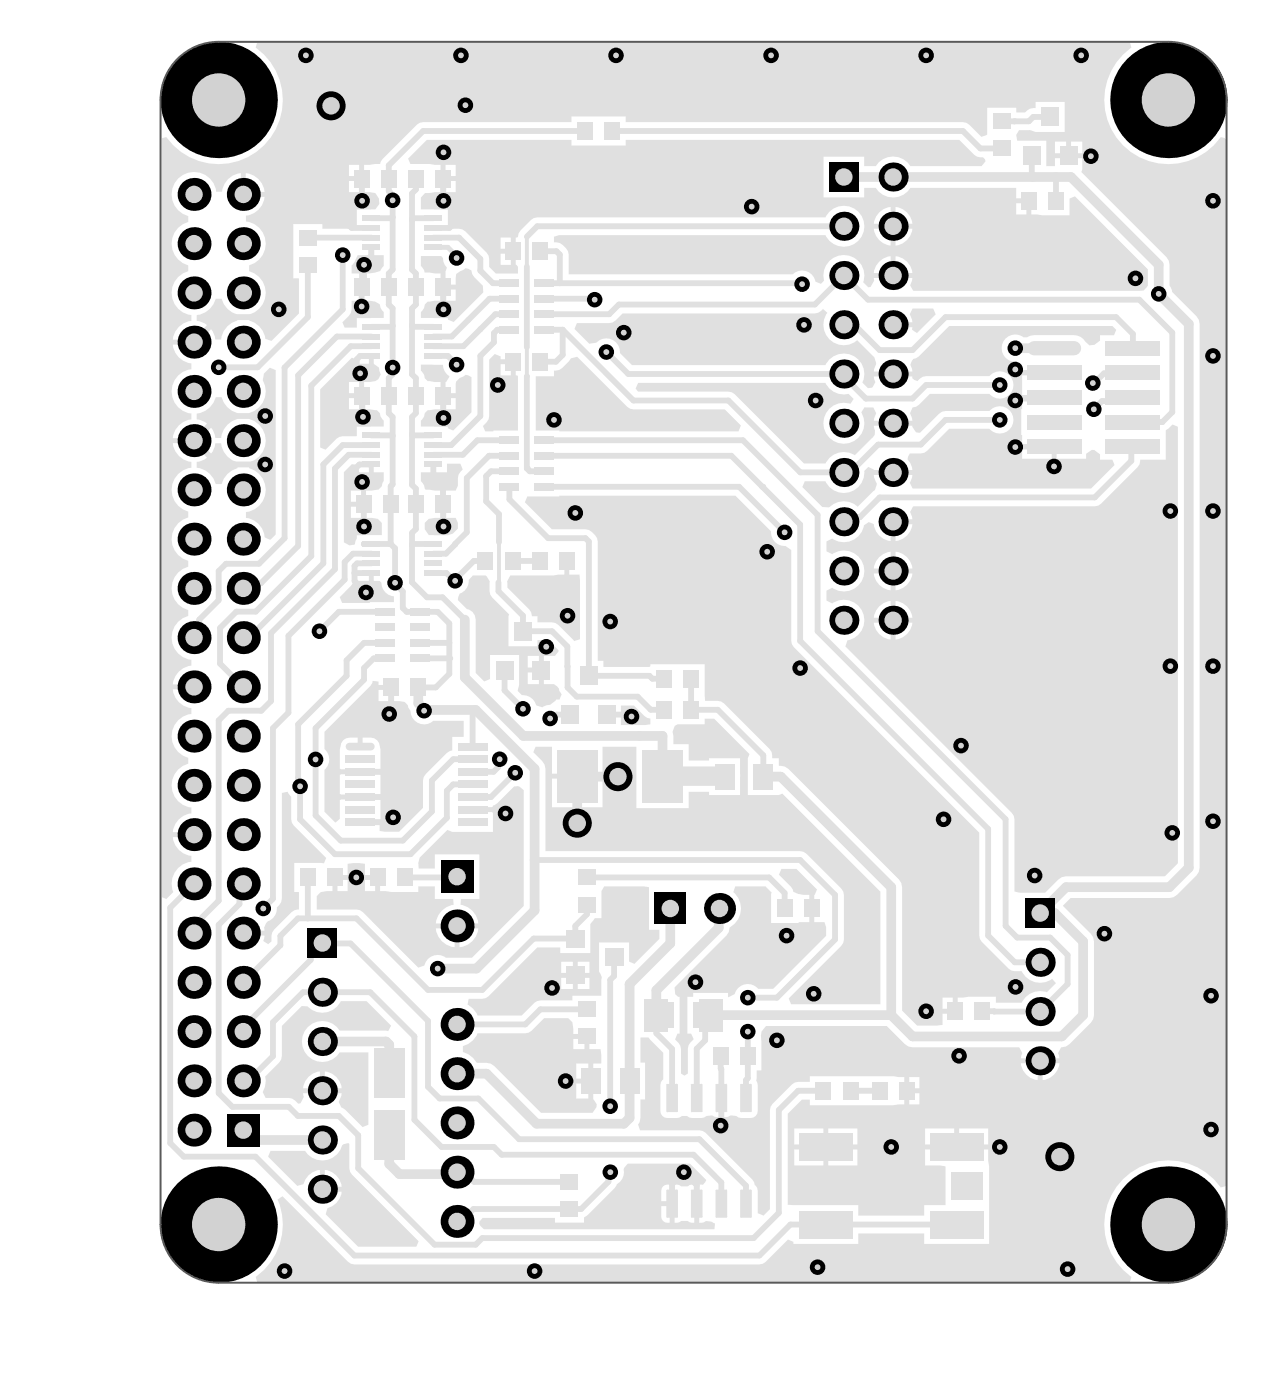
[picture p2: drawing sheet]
<svg xmlns="http://www.w3.org/2000/svg" width="65mm" height="72mm" viewBox="0 0 65 72" stroke-linecap="round" stroke-linejoin="round" font-family="sans-serif">
<g fill="#e0e0e0">
<path d="M46 16.6h1a.57 .57 0 0 1 0-.7h1.1l.1 .3-1 1-.2-.2v-.1h-1z"/>
<path d="M27.6 19.4h.9v-.3h.1a1.17 1.17 0 0 0 .8-.6l.3-.1 2.7 2.7h4.9l.9 .8-.2 .3h-10.4z"/>
<path d="M26.3 29.7l2.8-.1v-.7h.2v.7h.5l.1 3.3-.3 .1-1-.9h-.9v-.3h-.3l-.1-.4-1.2-1.1v-.3z"/>
<path d="M21.7 24.3h.5v-.4h.2v.4h.6v-.4h.7l.1 .3a.75 .75 0 0 0-.2 .8l-.1 .3h-.6v1.4h.6l.1 .5-.3 .3-.2 .1h-1l-.2-.3v-.4l.2-.2h.6v-1.4l-.8-.1-.2-.4z"/>
<path d="M37.9 45.7h1.5l.3 .3v1.6l2-.1v-1.4a.8 .8 0 0 1-1-.4l-.6-.6 .1-.3h.8l1.1 1-.2 .3v1.4h.6v.7l-2.7 2.8h-.8a.7 .7 0 0 0-1.2 .2l-.3 .2v-.2h-1.8v.2h-.3v1.9h.2l.1 .3-.2 .3-.1 .1v1.3l-.2 .1-.1-.1v-1.2l-.1-.2-.2-.3 .1-.3h.1v-1.9l-.2-.2-.1-.3 2.7-2.7 .2-.4a1.12 1.12 0 0 0 .2-1.8z"/>
<path d="M31.3 36.7h.7v-.3h.6l.6 .5 .3 .1v.3l-1.5 .1v-.4h-.7z"/>
<path d="M18.4 13.2h.6v-.5h.2v.5h.6v.5l-.2 .3-.8 .1v1.4a.65 .65 0 0 1 .8 .4l.2 .2v.3h-1.4v.5h-.7l-.1-.3a.96 .96 0 0 0 .5-1.1h.4v-1.4h-.4v-.4z"/>
<path d="M13.9 18.9l.3 .2v8.4l-.3 .3-.3-.1a1.07 1.07 0 0 0-.9-1v-.3a1.15 1.15 0 0 0 1-1.1 1.15 1.15 0 0 0-.9-1.2v-.3a1.16 1.16 0 0 0 .9-1.1 1.16 1.16 0 0 0-.9-1.1v-.3a1.16 1.16 0 0 0 .7-1.7l.1-.3z"/>
<path d="M10.1 16.2a1.12 1.12 0 0 0 1-.8h.3a1.16 1.16 0 0 0 .8 .8v.3a1.13 1.13 0 0 0-.8 1h-.3a1.07 1.07 0 0 0-1-1z"/>
<path d="M11.1 22.8h.3a1.12 1.12 0 0 0 .8 1v.3a1.16 1.16 0 0 0-.8 .8h-.3a1.13 1.13 0 0 0-1-.8v-.3a1.07 1.07 0 0 0 1-1z"/>
<path d="M10.1 21.3a1.12 1.12 0 0 0 1-.8h.3a1.16 1.16 0 0 0 .8 .8v.3a1.13 1.13 0 0 0-.8 1h-.3a1.07 1.07 0 0 0-1-1z"/>
<path d="M18.2 30.1l.2-.2h.6v-.4h.2v.4h.4v.1a.7 .7 0 0 0 .7 .7v.3l-2.7 .1-.1-.3z"/>
<path d="M14.5 40.9l.3-.1 .2 .3v1.1l.1 .3 1.7 1.7-.1 .3h-1.5v1.5h.2v.9l-.4 .1-.9 .9-.1 .2v.4l-.2 .2-.2-.2v-.3h-1.1v-.2h1.1a.58 .58 0 0 1 .5-.7l.4-1z"/>
<path d="M29.7 16.7l1.9-.1 .5-.4h9.9l.4-.3 .2 .2a1.05 1.05 0 0 0 .1 1.4 1.05 1.05 0 0 0 1.4 0l.9 .9a.71 .71 0 0 1 0 .7h2a.49 .49 0 0 1 .3-.7l1.6-1.6h8.4l.2 .2-.1 .3h-.7v.3l-.3 .2h-.3l-.2-.2a.67 .67 0 0 0-.6-.3h-2l-.6 .1a.7 .7 0 0 0-1.1 .3 .7 .7 0 0 0 .7 .9l.3 .3v.2h1.7v.2h-1.7v1.1h1.7v.2h-1.7v2.3h1.7v.1h.1v.6h1.5v-.2l.3-.2 .5 .2v.3h.6l.1 .3-1.2 1.2h-9.2l-.1-.3 .1-.4h-2v.1a.47 .47 0 0 1 0 .7l-.8 .8a1.09 1.09 0 0 0-1.5 0h-.4l-1-1 .1-.3h1.1a1.05 1.05 0 0 0 1.2 .6 1.05 1.05 0 0 0 .8-1.1l.2-.2 .3 .1h2l-.3-.5 .2-.3 .7-.1 1.3-1.2h2.1a.7 .7 0 0 0 1 0 .7 .7 0 0 0 0-1 .7 .7 0 0 0-1 .1h-2.5l-1.1 1.1h-.2l-.2-.4h-2a.56 .56 0 0 1-.1 .7l-.9 .9a1.04 1.04 0 0 0-1.5 .4h-1.1l-3.7-3.7h-4.8l-.2-.2 .2-.3h9.6a1.03 1.03 0 0 0 1.2 .6l.3 .3-.2 .2a1.06 1.06 0 0 0-1.4 1 1.06 1.06 0 0 0 1.3 1 1.06 1.06 0 0 0 .7-1.5l.1-.3h.5l.1 .3-.1 .4h2l-.1-.4 .1-.3 .3-.1 .6-.6h3.1a.7 .7 0 0 0 1 0 .7 .7 0 0 0 0-1 .7 .7 0 0 0-1 .1h-3.3l-.5 .2-.2-.1v-.1h-2l.1 .3-.2 .3h-.2l-.3-.3a1.05 1.05 0 0 0-.5-1.4 1.05 1.05 0 0 0-1.4 .5h-10l-.6-.6a.7 .7 0 0 0-.4-.7 .7 .7 0 0 0-.8 .2h-.4l-.7-.7zM52.6 23.1v.5h1.6v-.5z"/>
<path d="M25.5 18.2l.3 .2v.1h.6v.1h.2v.7l.1 .1v2.8h-1.7l-.1-.2 .3-.4v-.2v-2.9zM25.8 18.8v.5h.5v-.5z"/>
<path d="M21.7 18.8h1.1l.1 .3 .2 .3a1.04 1.04 0 0 0-.2 .9h.6v-.6l.2-.2a.38 .38 0 0 1 .6-.1v1.9l-1 .9-.2-.1v-.1h-1.4v-.3l.2-.4a.91 .91 0 0 1 .8-.2v-1.4a.65 .65 0 0 1-.9-.4l-.1-.2zM22.9 20.5v.6h.6v-.6z"/>
<path d="M24.4 29.7h.7a1.24 1.24 0 0 1 .1 .9l1 1.1v1.6h1.5v-.3h.5l.6 .5-.2 .3h-.6v1.5h.5l.3 .2 .1 .3-.1 .3h-.2l-.3 .2-.4 .2-.3-.2a.69 .69 0 0 0-.7-.5l-.2-.2v-.3v-1.5h-1.5v1.2l-.3 .1-.4-.4v-2.8a.53 .53 0 0 0-.5-.5l-.4-.5a.45 .45 0 0 1 .3-.5l.2-.3v-.2zM27.2 33.8v.6h.6v-.6zM27.2 34.7v.6h.6v-.6z"/>
<path d="M42.6 27.9l.3-.1a1.04 1.04 0 0 0 1.6-.7l.2-.2 .3 .1a.97 .97 0 0 0 .9 .9v-1h.1v-.1h1l-.1-.4 .1-.3h9.6l2-2 .1-.4h1.3v-1.5l.4-.3 .3 .1v22.5l-.7 .7h-5.1l-.4 .1-.7 .7-1.6-.1v-3.9l-8.7-8.7 .1-.3a1.05 1.05 0 0 0 .8-1.4 1.05 1.05 0 0 0-1.5-.5l-.3-.1v-.6l.3-.1a1.05 1.05 0 0 0 1.6-.9 1.05 1.05 0 0 0-1.6-.8l-.3-.2zM46.1 27v.9a.97 .97 0 0 0 .9-.9zM46.1 28.4v.9h.9a.97 .97 0 0 0-.9-.9zM45.3 28.7l-.3 .6h.9v-.9zM45 29.6a.97 .97 0 0 0 .9 .8v-.8zM46.1 29.6v.8a.97 .97 0 0 0 .9-.8zM46.1 31v.8h.9a.97 .97 0 0 0-.9-.8zM45.3 31.2l-.3 .6h.9v-.8zM45 32.1a.97 .97 0 0 0 .9 .9v-.9zM46.1 32.1v.9a.97 .97 0 0 0 .9-.9z"/>
<path d="M27.2 25.6l10.7-.1 1.8 1.9a.69 .69 0 0 0 .8 .7l.3 .2v4.9l9.6 9.7 .1 5.5 1.4 1.5 .4 .2h.3a1.03 1.03 0 0 0 1.6 .3l.2 .3-.5 .4a1.03 1.03 0 0 0-1.3 .6h-1.3v-.3h-2v.7h-.1v.1h-.7v.6l-.2 .1h-1.1l-.7-.8-.1-6.6-5.8-5.9-.5-.1v-.4h-.3l-.2-.5-2.3-2.3-.3-.2h-.7v-1.9h-2.8l-.1 .2h-2.3v-.3h-.3v-6.2a.77 .77 0 0 0-.6-.6h-1.8l-1.4-1.4zM48.5 51.4v.6h.6v-.6z"/>
<path d="M27.6 38.5h.8v1.4h2.6v-1.4h1.8v3.1h2.7v-.8h1v.2h1.6v-1.9h-1.6v.1h-1v-.8h-.8l-.1-.7 .2-.3 .1-.1h1.4v-.3h.5l1.8 1.9-.1 .2v1.9h1.6l.2-.1 5 5.1v5.8h-4.6l-.1-.3 2.7-2.8 .2-.3-.1-2.5-2-2h-13.3v-4.3l-.2-.4-.4-.4zM29.9 40.1v1.5h1.1v-1.5zM28.4 40.1v1.5h1.2v-1.5z"/>
<path d="M24.1 51.5h.7l.4-.2 2.5-2.5h1.2v.3h1.5v-1.5l.2-.3h.4v-1.4l.1-.2h2.3v2.2h.6v.5l-1.3 1.3-.3-.1v-1h-1.5v1.5l.1 .3v.9h-1.5v.3h-1.8l-.8 .7h-2.3l-.2-.3-.3-.2zM29.8 49.6v.5h.6v-.5zM28.9 49.6v.5h.6v-.5zM29.8 50.4v.6h.6v-.6zM28.9 50.4v.6h.6v-.6z"/>
<path d="M24.9 62.8h3.7v.2h1.5v-.3l1.7-1.6a.91 .91 0 0 0 .3-.9l.2-.2h3.2l.9 .8-.2 .3-.2-.1v2a.85 .85 0 0 1 .8 0v.3h-11.9l-.2-.2zM34.7 61v2l.4-.1 .7 .1v-2l-.4 .1zM34.1 61.1v.3v.5h.4v-.9zM34.1 62.2v.5a.34 .34 0 0 0 .4 .3v-.8z"/>
<path d="M23.8 53.9a1.1 1.1 0 0 0 .8-.6h2.5l.3-.2 .6-.6h1.3a.71 .71 0 0 1 .2 .8h.7v.1h.2v.7h.5l.1 .7h-.4v1.9l.1 .2-.2 .5h-2.6l-2.4-2.5-.4-.1h-.5a1.14 1.14 0 0 0-.8-.6zM29.5 53.5v.6h.6v-.6zM29.7 54.8v.8h.6v-.8zM29.7 55.8v.8h.6v-.8z"/>
<path d="M22 7.2h7.4v.3h2.8v-.3h17.2l.9 .9a.32 .32 0 0 1 .5 .2l-.2 .3h-3.7a1.05 1.05 0 0 0-1.8 0h-.6v-.5h-2.1v2.1h2.1v-.5h.6a1.05 1.05 0 0 0 1.8 0h5.4v.5h.7v.1h.1v.8h.6h1.4v-.9l.3-.1 3.7 3.8v.8l-.2 .3h-.2h-11.7l-.1-.3 .1-.4h-2v.2l-.2 .3h-.1l-.2-.3a1.05 1.05 0 0 0-1-1.4 1.05 1.05 0 0 0-1.1 1.4l-.1 .1a.67 .67 0 0 1-.5-.5 .7 .7 0 0 0-1 0h-11.5v-1a.74 .74 0 0 0-.8-.6v-.3l.3-.1h13.7a1.05 1.05 0 0 0 1.6 .4 1.05 1.05 0 0 0 0-1.7 1.05 1.05 0 0 0-1.6 .4h-14.8a1.51 1.51 0 0 0-1 .8v.2h-.1v1.5h.1v.4h-1.2l-.3-.3v-.5l-.1-.3-1.1-1.1-.2-.1-.7-.1v-.9h-1.4v-.6l.2-.3h.8v-1.4h-1.6l-.1-.3zM22.9 8.5v.6h.6v-.6zM22.9 9.3v.6h.6v-.6zM52.3 10.5v.6h.6v-.6zM46.1 10.7v.8h.9a.97 .97 0 0 0-.9-.8zM45.3 10.9l-.3 .6h.9v-.8zM45 11.8a.97 .97 0 0 0 .9 .9v-.9zM46.1 11.8v.9a.97 .97 0 0 0 .9-.9zM25.8 12.2v.6h.5v-.6zM25.8 13.1v.6h.5v-.6zM46.1 13.2v.9h.9a.97 .97 0 0 0-.9-.9zM45.3 13.5l-.3 .6h.9v-.9z"/>
<path d="M21.7 13.2h1l.1 .1 .2 .5-.1 .9h.6v-.6l.2-.1a.33 .33 0 0 1 .4-.2 .33 .33 0 0 1 .2 .3l.6 .6v.4l-1.5 1.5-.3-.1v-.1h-1.4v-.3l.2-.4a.91 .91 0 0 1 .8-.2v-1.4l-.8-.1-.2-.3zM22.9 14.9v.6h.6v-.6z"/>
<path d="M18.1 18.4l.3 .2v.1h.6v-.4h.2v.5l.3 .1a.46 .46 0 0 1-.2 .7l-.5 .1v1.4a.65 .65 0 0 1 .8 .4l.2 .2v.3h-1.4v.5h-.9l-.7 .7-.3-.1v-3zM18 19.7v.6h.5v-.6zM18 20.5v.6h.5v-.6z"/>
<path d="M19.2 35.1h.3v.2h.6v.1h.2v.7a.64 .64 0 0 1 .8 .5 .7 .7 0 0 0 .5 .7 .7 .7 0 0 0 .7-.2h1.6v.9h-.6v.7l-.3 .1-1.1 1.1-.1 .3v1.4l-1.2 1.3-1-.1v-.3h-1.1v-.3h1.1v-1h-2.1v1l-.2 .2-.6-.6v-2.1a.69 .69 0 0 0 0-1.1v-.9l2.4-2.3zM19.5 35.6v.5h.5v-.5zM17.7 38.1l-.2 .5v1h2.1v-1a.57 .57 0 0 0-.5-.6h-.4v.5h-.3v-.5h-.4zM17.5 39.9v1h2.1v-1z"/>
<path d="M13.3 2.2h44.9l.1 .3a3.3 3.3 0 0 0-.5 5 3.3 3.3 0 0 0 5.1-.4h.3v54l-.4 .1a3.3 3.3 0 0 0-5-.4 3.3 3.3 0 0 0 .5 5l-.1 .3h-44.9l-.1-.3a3.3 3.3 0 0 0 1.1-4l.2-.2 3.4 3.4 .3 .2h20.9l.3-.2 1.2-1.1 .3 .1v.1h3.3v-.5h3.4v.5h3.3v-4.9h-3.3v.9h1.1v2h-1.1v.5h-3.4v-.5h-3.6v-4.7l.7-.7h.4v.3l4.9-.1v-1.4h-4.9v.3h-.6l-.3 .1-1.1 1.1v5.3l-.4 .3-.3-.1v-1.1l-.3-.6-2.4-2.4-.3-.1h-3l-.1-.3 .1-.4v-.9h.2v-1.9h-.2v-1.3h.4l.8 .8v1.3l-.2 .3v1.4a.36 .36 0 0 0 .4 .3h.5l.2-.1 .5 .1a.89 .89 0 0 0 .8-.1l.6 .1v-1h.3v1a.95 .95 0 0 1 .9 0h.6l.2-.2v-2.2h.2v-1.5a.78 .78 0 0 1 .3-.8h6.2l.9 .9 .4 .2h5.5l.1 .3v.2h2l-.1-.2 .1-.3 .5-.2 1.1-1.1 .1-.4v-4l-1.6-1.6 .4-.4 5.3-.1 1.3-1.3 .1-28.2-.2-.4-1.2-1.3-.2-.3v-1.1l-.1-.4-4.4-4.3v-.7h-1.4v.4h-.4v-1.3h-1.5l-.1-.3 .2-.3 2.3 .1v-1.5h-1.5v.3h-.3l-.2 .2h-.5v-.2h-1.5v1.3l-.3 .2-.6-.7-.3-.1h-17.4v-.3h-2.8v.3h-7.8l-1.9 1.9-.1 .3h-.8v1.4h.5l.2 .3v.3l-.2 .3h-.9v.9l-.3 .1h-1.5v-.3h-1.5v2.8h.3v1.9l-1.4 1.4-.3-.1-.1-.2a1.16 1.16 0 0 0-.8-.8v-.3l.3-.1a1.16 1.16 0 0 0 .6-1.2 1.16 1.16 0 0 0-.9-.9v-.3l.3-.1a1.15 1.15 0 0 0 .6-1.3 1.15 1.15 0 0 0-1-.9v-.3h.1a1.09 1.09 0 0 0 .8-1h-1.1v-.1h-.1v-1.1a1.07 1.07 0 0 0-1 1h-.3v-.2a1.16 1.16 0 0 0-1.9-.5 1.16 1.16 0 0 0 .5 1.9v.3l-.3 .2a1.16 1.16 0 0 0-.6 1.1 1.16 1.16 0 0 0 .9 1v.3l-.3 .1a1.15 1.15 0 0 0-.5 1.2 1.15 1.15 0 0 0 1 .9v.3l-.2 .1a1.09 1.09 0 0 0-.8 .9h1.1v.3h-1.1v.1a1.09 1.09 0 0 0 1 .8v.3l-.2 .1a1.15 1.15 0 0 0-.9 1.1 1.15 1.15 0 0 0 1.1 1.1v.3h-.2a1.09 1.09 0 0 0-.8 1h1.1v.2h-1.1v.2a1.09 1.09 0 0 0 1 .8v.3h-.2a1.16 1.16 0 0 0-.9 1.1 1.16 1.16 0 0 0 .9 1.2v.3l-.3 .1a1.16 1.16 0 0 0-.6 1.1 1.16 1.16 0 0 0 .9 1v.3l-.3 .1a1.16 1.16 0 0 0-.6 1.2 1.16 1.16 0 0 0 .9 .9v.3l-.3 .2a1.15 1.15 0 0 0-.5 1.2 1.15 1.15 0 0 0 1 .9v.3h-.2a1.09 1.09 0 0 0-.8 1h1.1v.2h-1.1v.2a1.09 1.09 0 0 0 1 .8v.3h-.2a1.16 1.16 0 0 0-.9 1.1 1.16 1.16 0 0 0 .9 1.2v.3l-.3 .1a1.15 1.15 0 0 0-.5 1.2 1.15 1.15 0 0 0 1 .9v.3h-.2a1.09 1.09 0 0 0-.8 1h1.1v.2h-1.1v.2a1.09 1.09 0 0 0 1 .8v.3h-.2a1.15 1.15 0 0 0-.8 1.6l-.3 .3-.3-.1v-39.1h.3a3.3 3.3 0 0 0 5 .4 3.3 3.3 0 0 0-.4-5zM55.2 7.3v.6h.5v-.6zM54.3 7.3v.6h.6v-.6zM18 8.5v.6h.5v-.6zM12.7 8.9v1h.9a1.07 1.07 0 0 0-.9-1zM18 9.3v.6h.5v-.6zM52.6 54.8a.97 .97 0 0 0 .8 .9v-.9zM53.7 54.8v.9a.97 .97 0 0 0 .9-.9zM46.8 55.5v.6h.6v-.6zM46.8 56.3v.6h.6v-.6zM49.4 58.2v.8h1.5v-.8zM47.6 58.2v.8h1.5v-.8zM42.7 58.2v.8h1.5v-.8zM40.9 58.2v.8h1.5v-.8zM42.7 59.2v.9h1.5v-.9zM40.9 59.2v.9h1.5v-.9z"/>
<path d="M17.3 45.1h.6v-.6h.9v.6h.6v.1h.2v.7l1.9 .1v-.3h.9v.6h.9l.1 .3a1.07 1.07 0 0 0-1 1h2.2a1.07 1.07 0 0 0-.9-1v-.3h1v-2.3h-2.3v.8h-.8v-.6l1.4-1.4 .3 .1h2.1v-1h-1.1v-.3h1l1.2-1.1h.3l.2 .2v6l-2.7 2.7h-1.3a.69 .69 0 0 0-1.1 .4l-.4 .1-3-3h-2.2v-.7a.71 .71 0 0 1 .8-.3v-.7h.2zM17.4 45.3v.6h.5v-.6zM18.8 45.3v.6h.5v-.6zM23.7 47.8v1a1.07 1.07 0 0 0 .9-1zM22.4 47.8a1.07 1.07 0 0 0 1 1v-1z"/>
<path d="M13.9 59.3h1.8a1.1 1.1 0 0 0 1.1 .5 1.1 1.1 0 0 0 .9-.8h.3v1.2l.1 .3 3.5 3.5-.2 .2h-3l-1.6-1.6 .1-.3a.99 .99 0 0 0 .7-.9h-1v-.1h-.1v-1a.98 .98 0 0 0-.9 .7l-.3 .1-1.5-1.5zM16.7 60.3v.9h.9a.97 .97 0 0 0-.9-.9z"/>
<path d="M18.1 23.9l.3 .1v.3h.6v-.4h.2v.4h.6a.92 .92 0 0 1-.4 .9l-.5 .1v1.4a.71 .71 0 0 1 .8 .2v.7h-1.3l-.2 .5h-.2l-.3-.2v-3.6zM18.1 25.3v.6h.5v-.6zM18.1 26.1v.6h.5v-.6z"/>
<path d="M15.5 51.8l.3 .1a1.05 1.05 0 0 0 1.7-.3h1.4l1.2 1.3-.1 .2h-2.5a1.05 1.05 0 0 0-1.6-.2 1.05 1.05 0 0 0 0 1.6 1.05 1.05 0 0 0 1.6-.3h1.5v3.8l-.3 .1-1.1-1-.1-.3 .1-.5h-2v.2l-.1 .4h-.1l-.4-.3h-.1h-1.2l-.2-.3 .1-.3 .1-.5 .8-.9v-1.7zM16.7 55.2v.9h.9a.97 .97 0 0 0-.9-.9zM15.9 55.5l-.3 .6h.9v-.9z"/>
</g>
<g fill="none" stroke="#e0e0e0" stroke-width=".3">
<path d="M17.7 13.1v2.8l-3 3v8.8l-1.4 1.4h-1.7l-.3 .3v1.5l-1 1v.7l-.3 .3M20 8.5v1.3M24.7 13.3v.6l.7 .7h.8M25.4 17.2v.4M26.2 16.2h-.7l-.8 .8M26.2 15.4h-1l-1.1 1.1M27.1 13.7v4.2M27.1 19.4v4.7M27.8 18.6h.8l.4-.3v-1.3l3.6 3.6h4.9M27.8 12.9h.9l.1 .2v1.5M28 14.6h13.3M31.2 18.1l1.2 1.2"/>
<path d="M42 15.7h-10.1l-.5 .5h-3.4M43.5 11.7h-15.8l-.6 .5M53.1 8l.1 1.1M57.5 16.3l.8 .9v.7M17.3 29.3l-3.3 3.3v3.5l-.5 .5M17.8 29.9l-2.9 2.9v3.9l-.8 .8M18.7 33.1l-.8 .9v.8l-2.5 2.5v2.8M19.8 31.5h-2.3l-1 1M19.8 31.5h.1M21.2 28.1v1.9l.8 .8h.8M25 28.9h-.6l-1 1-.4-.4h-.7M25.7 30v.5l1.2 1.2v.8"/>
<path d="M25.7 26.5v1.4M26.2 25.1v.6l2 2h2l.1 .2v6.9h3.1l.2 .2M26.4 28.9h1.4M27.1 24.1h.1M29.7 35.9h3.1l.7 .7h.7M35.6 36.6h1.4M41.2 33l9.7 9.7v5.5l1.4 1.4M9.5 59.6h3.7l5 5.1h20.9l1.6-1.6M10 45.6l-1.2 1.2v12.1M11.3 47.7v8.6l.7 .7h2.9l.4 .5h2.2l.9 1v1.7l4 3.9h2.1l.3-.3h14M12.5 55.7h.3l1.3-1.3v-1.7l1.5-1.6h3.5l2.2 2.3v4.3l1.4 1.4h2.7M15.9 45.2v2.1"/>
<path d="M16.5 48.6h1.6l3.9 4v3.4l.6 .6h2M16.6 48.6l-.6 .6v.3l-3.5 3.4v.3M27.5 44.3h13.7l1.8 1.8v2.3l-3 3h-1.5M30.2 46.6v.5l-.6 .6v.7h-2.1l-2.7 2.6h-2.8l-3.6-3.7h-3.1l-.9 .9v.5l-1.9 1.9M30.2 45.2h9.4l.8 .8v.8M30.2 52h-2.4l-.7 .8h-3.6M31.6 49.1v1.2l-.2 .2v6.5M38.5 53.2v2.4M50.6 52.1h3M51.8 42.2v5.5M23.5 60.4h.4l.5 .5h4.9M31.4 60.4l-.1 .1v.4l-1.4 1.4h-5.5l-.7 .6h-.2"/>
</g>
<path d="M59.7 15.1l1.5 1.6v28l-1 1h-5.3l-1.3 1.3M21.8 36.6h2.7M27.5 39.6v7.3l-3 3h-2M12.5 58.2l.5 .6h3.6M16.6 53.7h3.3l.1 .1v1.5M20 58.5v1.5l.6 .5h2.8l.1-.1M34.5 46.8v1.8l-2.1 2.1v6.9l-.3 .3h-4.5M36.6 52.3h9.3M37.1 46.8l-.1 1-3.2 3.2v1.3M39.3 40h.9l5.7 5.7v6.6M53.6 47.1h.7l1.5 1.4v3.8l-1.1 1.1h-7.7l-1.1-1.1" fill="none" stroke="#e0e0e0" stroke-width=".5"/>
<path d="M27.1 19.4h.1M27.1 12.2v1.5M27.1 17.9v1.5M25.7 27.9v2.1M36.6 52.3l-.3 .3" fill="none" stroke="#e0e0e0" stroke-width=".2"/>
<path d="M52.3 19h.1l.2 .2h1.8M54.4 19.2h.1M54.4 20.5l-.1 .1h-1.9h-.1" fill="none" stroke="#e0e0e0" stroke-width=".25"/>
<circle cx="33.8" cy="52.3" r=".25" fill="#e0e0e0"/>
<path d="M43.5 9.1h11.7l4.5 4.5v1.5M23.9 34.9l3.1 3h7.1v2.1M23.5 55.3h1.6l2.5 2.6M29.7 40v2.4M33.9 52l.3 .3h-.4" fill="none" stroke="#e0e0e0" stroke-width=".5"/>
<g fill="none" stroke="#e0e0e0" stroke-width=".3">
<path d="M15.9 12.2h3.2M18.6 10.3h-.6l-.1 .2v1l.2 .2h1M19.1 12.7v.5l-.4 .3v1.2l-.1 .1M22.3 12.2h1.3l1.1 1.1M22.8 10.3h.2l.3 .3v.9l-.2 .2h-.8M30.1 6.8h-8.3l-1.8 1.7M31.5 6.8h18.1l.9 .9h1.1M32.4 19.3h10.9l1.3 1.2M52.2 6.3h.1M54.1 6h-.9l-.2 .3h-1.4M54.4 9.1v1.2M18.6 20.4l.1 1.1"/>
<path d="M20.1 35.4v1.2l-.1 .2M26.9 32.5h1.5l.8 .8v2.1l.5 .5M29.2 34.3h.1M29.4 36.8h-.7l-.2 .2h-.2M31.3 36.8h1l.2 .1M33.6 35h.6M35.6 35v1.6M37 36.6l2.3 2.3M25.4 59.1l.4 .4h9.9l1.5 1.4v1.1M33.8 52.3v1l.8 .8v2.5M36.3 52.6v1M41.1 56.2l-1 1v5.3l-1.3 1.3"/>
</g>
<path d="M54.4 9.1h.1" fill="none" stroke="#e0e0e0" stroke-width=".2"/>
<path d="M22.3 12.7h.8l.4 .5v.1" fill="none" stroke="#e0e0e0" stroke-width=".25"/>
<circle cx="29.7" cy="40" r=".25" fill="#e0e0e0"/>
<g fill="none" stroke="#e0e0e0" stroke-width=".3">
<path d="M14.4 15.9h.1M14.4 15.9h-.6l-.4 .4h-2.1l-1.3 1.3M15.9 13.6v2.7l-2.6 2.6h-2M18.6 14.8v1M18.6 9.2v1.1M19.1 17.8h-1l-2.1 2.1v8.8l-2.8 2.8h-1l-.9 .9v1.8l1.2 1.2M19.1 17.3h-1.7l-2 2v8.8l-2 2h-.6l-.3 .2M19.1 18.3h-.6l-.1 .2v.4l.1 .2v.1M20 9.8l.2 .2v3.9l-.2 .2v1.6l.2 .2v3.4l-.2 .2M20 19.5h.1M20 19.5v1.8l.2 .2-.1 6.5M20.1 9.9v.3l.1 .1"/>
<path d="M20.2 11.2h-1.1M20.2 16.8h-1.1M21.2 16.8h1.1M21.4 9.2v.6l-.2 .2v3.9l.2 .2v1.6l-.2 .2v3.4l.2 .2v1.8l-.2 .2v3.5l.2 .2v2.1l-.2 .2v.6l1.1-.1M22.3 11.2l-1.1 .1M22.3 18.3h.8l.4 .5M22.8 9.2h.1M22.8 14.8v1.1M22.8 10.3h.1M22.8 9.2v1.1M22.8 15.9h.1M24.1 16.5l-.8 .8h-1"/>
<path d="M24.7 17l-.8 .8h-1.6M25.4 17.6l-.7 .7v3.1l-1.5 1.5h-.9M26.2 17h-.6l-.2 .2M28 17h1M28 15.4h2.6M42 15.7l1.5-1.5 1.2 1.2h14l1.7 1.7v4.1l-.5 .6h-1.6M46 11.6v.1M51.5 19.8h-3.8l-.7 .7h-2.4M57.5 16.3h-8.8l-1.7 1.7h-1.7l-1.1-1h-.5l-.2-.3M58.3 19.2h-1.4l-.6 .5M12.5 35.4h.1M13.5 36.6h-1.7l-.5 .5v9.3l-.9 .9"/>
<path d="M13.7 21.4h-2.4l-1.3 1.3 1.2 1.2h2.5M14.1 37.5v8.8l-.5 .5M18.3 29.5h.1M18.3 29.5h.8M18.5 39.8h2.6M18.7 26v1.1M18.7 28h.1M18.7 28h1.4M18.7 33.1h1.1M19.1 28.5h-.9l-.4 .5v.9M19.1 23.4h-1.1l-.7 .7v5.2M19.1 22.9h-1.4l-1 1v5.1l-3.9 3.9h-.3"/>
<path d="M19.1 23.9h-.6l-.2 .2v.3l.3 .3v.1M19.1 29h-.7l-.1 .2v.7l.5 .6M19.1 22.4l1.1 .1M19.8 33.9h-.6l-.5 .5v.6l-2.4 2.5v4.5l1.3 1.3h3.1l1.5-1.5v-1.6l1.1-1.1h1M20.1 28l.2 .3v1.8l.4 .4v.8l.2 .2h1.6l.6 .6v2.6l-.7 .7h-.9M20.1 36.8l1 1v3.5l-.8 .8h-.2l-.2 .3h-1.4M21.2 22.4h1.1M21.6 33.1h1.5M21.6 33.9h1.5M22.3 23.9v.7l.5 .5v2M22.8 30.8l1.1 1.1M22.8 20.4h.1"/>
<path d="M22.8 26h.1M22.8 20.4v1.1M22.8 21.5h.1M23.1 33.9h.1M24.3 36.6v1.9M25.7 39.1l-.1 .1v.4l-.2 .2h-1.1M26 34.5v1.1l.9 .9M26.2 25.1h.1M26.2 24.3h-.9l-.3 .2v1.3l.7 .7M26.2 23.5h-1l-1.2 1.1v2.8l-1 1.1h-.7M26.2 22.7h-1.6l-.8 .7h-1.5M26.5 39.8h.1"/>
<path d="M26.5 39.8l-1.2 1.3h-1M27.1 24.1l.2 .2h.7M28 25.1h10.1l2.3 2.3M28 23.5h9.7l3.5 3.5v6M28 22.7h10.3l3.8 3.8v6l9.7 9.7M37.5 20.6l3.7 3.7 2.6 .1 1.4-1.5h2.2l1.3-1.3h2.8M39.3 25.1h.1M39.3 38.9v1.1M58.3 23v.8l-1.9 1.8h-11.1l-1 1.1h-.6l-.2 .2M58.3 20.5l-.1 .2h-1.4l-.5 .4M8.8 58.9l.7 .7M10.4 47.3h.1"/>
<path d="M10.4 47.3l-.4 .4v.4M12.5 45.6l-.2 .1v.9l-1 1.1M15.4 40.1h.1M15.4 40.1v.3l.1 .1v1.7l1.8 1.8h3.8l1.9-1.8v-1.4l.3-.4h1M20.8 45.2h2.7M21.1 41l-2.6 .1M24.6 56.6l2.1 2.1h9.3l2.4 2.4v.9M36.3 53.6l-.4 .4v2.6M37.1 54.4v3.6M38.5 55.6l-.1 .1v.9M41.1 56.2h1.3M43.8 56.2h1.5"/>
<path d="M51.8 47.7l.6 .6h1.7l.9 .9v1.5l-1.4 1.4M52.3 49.6h1.3M34.6 62v-1l.6-.6 .7 .7v.9M40.7 63.1h8.6"/>
</g>
<path d="M25.6 27.9h.1M25.7 30h.1M23.5 45.2h.1" fill="none" stroke="#e0e0e0" stroke-width=".2"/>
<path d="M52.3 17.9h2.1M52.4 17.9h.1M21.5 35.4v.8l.3 .4M23.9 31.9v3M24.5 36.6l3 3M29.7 40h2.1" fill="none" stroke="#e0e0e0" stroke-width=".5"/>
<path d="M37.3 39.9v.1h-3.2" fill="none" stroke="#e0e0e0" stroke-width="1"/>
<path d="M52.3 23h.1M54.4 23h-2.1" fill="none" stroke="#e0e0e0" stroke-width=".25"/>
<circle cx="25.6" cy="19.8" r=".4" fill="#000"/>
<circle cx="25.6" cy="19.8" r=".15" fill="#d2d2d2"/>
<circle cx="41.3" cy="14.6" r=".4" fill="#000"/>
<circle cx="41.3" cy="14.6" r=".15" fill="#d2d2d2"/>
<circle cx="52.3" cy="19" r=".4" fill="#000"/>
<circle cx="52.3" cy="19" r=".15" fill="#d2d2d2"/>
<circle cx="52.3" cy="20.6" r=".4" fill="#000"/>
<circle cx="52.3" cy="20.6" r=".15" fill="#d2d2d2"/>
<circle cx="54.3" cy="24" r=".4" fill="#000"/>
<circle cx="54.3" cy="24" r=".15" fill="#d2d2d2"/>
<circle cx="17.7" cy="13.1" r=".4" fill="#000"/>
<circle cx="17.7" cy="13.1" r=".15" fill="#d2d2d2"/>
<circle cx="31.4" cy="60.4" r=".4" fill="#000"/>
<circle cx="31.4" cy="60.4" r=".15" fill="#d2d2d2"/>
<circle cx="16.5" cy="32.5" r=".4" fill="#000"/>
<circle cx="16.5" cy="32.5" r=".15" fill="#d2d2d2"/>
<circle cx="23.4" cy="29.9" r=".4" fill="#000"/>
<circle cx="23.4" cy="29.9" r=".15" fill="#d2d2d2"/>
<circle cx="29.2" cy="31.7" r=".4" fill="#000"/>
<circle cx="29.2" cy="31.7" r=".15" fill="#d2d2d2"/>
<circle cx="31.4" cy="57" r=".4" fill="#000"/>
<circle cx="31.4" cy="57" r=".15" fill="#d2d2d2"/>
<circle cx="22.5" cy="49.9" r=".4" fill="#000"/>
<circle cx="22.5" cy="49.9" r=".15" fill="#d2d2d2"/>
<circle cx="38.5" cy="51.4" r=".4" fill="#000"/>
<circle cx="38.5" cy="51.4" r=".15" fill="#d2d2d2"/>
<circle cx="35.8" cy="50.6" r=".4" fill="#000"/>
<circle cx="35.8" cy="50.6" r=".15" fill="#d2d2d2"/>
<circle cx="38.5" cy="53.2" r=".4" fill="#000"/>
<circle cx="38.5" cy="53.2" r=".15" fill="#d2d2d2"/>
<circle cx="52.3" cy="50.9" r=".4" fill="#000"/>
<circle cx="52.3" cy="50.9" r=".15" fill="#d2d2d2"/>
<circle cx="38.7" cy="10.6" r=".4" fill="#000"/>
<circle cx="38.7" cy="10.6" r=".15" fill="#d2d2d2"/>
<circle cx="56.2" cy="8.1" r=".4" fill="#000"/>
<circle cx="56.2" cy="8.1" r=".15" fill="#d2d2d2"/>
<circle cx="58.5" cy="14.3" r=".4" fill="#000"/>
<circle cx="58.5" cy="14.3" r=".15" fill="#d2d2d2"/>
<circle cx="18.7" cy="13.6" r=".4" fill="#000"/>
<circle cx="18.7" cy="13.6" r=".15" fill="#d2d2d2"/>
<circle cx="31.2" cy="18.1" r=".4" fill="#000"/>
<circle cx="31.2" cy="18.1" r=".15" fill="#d2d2d2"/>
<circle cx="32.5" cy="36.9" r=".4" fill="#000"/>
<circle cx="32.5" cy="36.9" r=".15" fill="#d2d2d2"/>
<circle cx="28.3" cy="37" r=".4" fill="#000"/>
<circle cx="28.3" cy="37" r=".15" fill="#d2d2d2"/>
<circle cx="29.7" cy="42.4" r=".75" fill="#000"/>
<circle cx="29.7" cy="42.4" r=".45" fill="#d2d2d2"/>
<circle cx="17.1" cy="5.5" r=".75" fill="#000"/>
<circle cx="17.1" cy="5.5" r=".45" fill="#d2d2d2"/>
<circle cx="54.6" cy="59.6" r=".75" fill="#000"/>
<circle cx="54.6" cy="59.6" r=".45" fill="#d2d2d2"/>
<circle cx="22.8" cy="7.9" r=".4" fill="#000"/>
<circle cx="22.8" cy="7.9" r=".15" fill="#d2d2d2"/>
<circle cx="16.3" cy="39.1" r=".4" fill="#000"/>
<circle cx="16.3" cy="39.1" r=".15" fill="#d2d2d2"/>
<circle cx="20" cy="36.8" r=".4" fill="#000"/>
<circle cx="20" cy="36.8" r=".15" fill="#d2d2d2"/>
<circle cx="48.6" cy="42.2" r=".4" fill="#000"/>
<circle cx="48.6" cy="42.2" r=".15" fill="#d2d2d2"/>
<circle cx="59.7" cy="15.1" r=".4" fill="#000"/>
<circle cx="59.7" cy="15.1" r=".15" fill="#d2d2d2"/>
<circle cx="49.5" cy="38.4" r=".4" fill="#000"/>
<circle cx="49.5" cy="38.4" r=".15" fill="#d2d2d2"/>
<circle cx="62.4" cy="51.3" r=".4" fill="#000"/>
<circle cx="62.4" cy="51.3" r=".15" fill="#d2d2d2"/>
<circle cx="47.7" cy="52.1" r=".4" fill="#000"/>
<circle cx="47.7" cy="52.1" r=".15" fill="#d2d2d2"/>
<circle cx="32.1" cy="17.1" r=".4" fill="#000"/>
<circle cx="32.1" cy="17.1" r=".15" fill="#d2d2d2"/>
<circle cx="18.3" cy="45.2" r=".4" fill="#000"/>
<circle cx="18.3" cy="45.2" r=".15" fill="#d2d2d2"/>
<circle cx="15.5" cy="40.5" r=".4" fill="#000"/>
<circle cx="15.5" cy="40.5" r=".15" fill="#d2d2d2"/>
<circle cx="20.2" cy="42.1" r=".4" fill="#000"/>
<circle cx="20.2" cy="42.1" r=".15" fill="#d2d2d2"/>
<circle cx="21.8" cy="36.6" r=".4" fill="#000"/>
<circle cx="21.8" cy="36.6" r=".15" fill="#d2d2d2"/>
<circle cx="26.5" cy="39.8" r=".4" fill="#000"/>
<circle cx="26.5" cy="39.8" r=".15" fill="#d2d2d2"/>
<circle cx="25.7" cy="39.1" r=".4" fill="#000"/>
<circle cx="25.7" cy="39.1" r=".15" fill="#d2d2d2"/>
<circle cx="26.9" cy="36.5" r=".4" fill="#000"/>
<circle cx="26.9" cy="36.5" r=".15" fill="#d2d2d2"/>
<circle cx="40.4" cy="27.4" r=".4" fill="#000"/>
<circle cx="40.4" cy="27.4" r=".15" fill="#d2d2d2"/>
<circle cx="28.1" cy="33.3" r=".4" fill="#000"/>
<circle cx="28.1" cy="33.3" r=".15" fill="#d2d2d2"/>
<circle cx="35.2" cy="60.4" r=".4" fill="#000"/>
<circle cx="35.2" cy="60.4" r=".15" fill="#d2d2d2"/>
<circle cx="55.7" cy="2.9" r=".4" fill="#000"/>
<circle cx="55.7" cy="2.9" r=".15" fill="#d2d2d2"/>
<circle cx="47.7" cy="2.9" r=".4" fill="#000"/>
<circle cx="47.7" cy="2.9" r=".15" fill="#d2d2d2"/>
<circle cx="39.7" cy="2.9" r=".4" fill="#000"/>
<circle cx="39.7" cy="2.9" r=".15" fill="#d2d2d2"/>
<circle cx="31.7" cy="2.9" r=".4" fill="#000"/>
<circle cx="31.7" cy="2.9" r=".15" fill="#d2d2d2"/>
<circle cx="23.7" cy="2.9" r=".4" fill="#000"/>
<circle cx="23.7" cy="2.9" r=".15" fill="#d2d2d2"/>
<circle cx="15.8" cy="2.9" r=".4" fill="#000"/>
<circle cx="15.8" cy="2.9" r=".15" fill="#d2d2d2"/>
<circle cx="62.5" cy="10.3" r=".4" fill="#000"/>
<circle cx="62.5" cy="10.3" r=".15" fill="#d2d2d2"/>
<circle cx="62.5" cy="18.3" r=".4" fill="#000"/>
<circle cx="62.5" cy="18.3" r=".15" fill="#d2d2d2"/>
<circle cx="62.5" cy="26.3" r=".4" fill="#000"/>
<circle cx="62.5" cy="26.3" r=".15" fill="#d2d2d2"/>
<circle cx="62.5" cy="34.3" r=".4" fill="#000"/>
<circle cx="62.5" cy="34.3" r=".15" fill="#d2d2d2"/>
<circle cx="62.5" cy="42.3" r=".4" fill="#000"/>
<circle cx="62.5" cy="42.3" r=".15" fill="#d2d2d2"/>
<circle cx="56.9" cy="48.1" r=".4" fill="#000"/>
<circle cx="56.9" cy="48.1" r=".15" fill="#d2d2d2"/>
<circle cx="62.4" cy="58.2" r=".4" fill="#000"/>
<circle cx="62.4" cy="58.2" r=".15" fill="#d2d2d2"/>
<circle cx="18.5" cy="19.2" r=".4" fill="#000"/>
<circle cx="18.5" cy="19.2" r=".15" fill="#d2d2d2"/>
<circle cx="18.6" cy="24.8" r=".4" fill="#000"/>
<circle cx="18.6" cy="24.8" r=".15" fill="#d2d2d2"/>
<circle cx="18.8" cy="30.5" r=".4" fill="#000"/>
<circle cx="18.8" cy="30.5" r=".15" fill="#d2d2d2"/>
<circle cx="26" cy="41.9" r=".4" fill="#000"/>
<circle cx="26" cy="41.9" r=".15" fill="#d2d2d2"/>
<circle cx="29.1" cy="55.7" r=".4" fill="#000"/>
<circle cx="29.1" cy="55.7" r=".15" fill="#d2d2d2"/>
<circle cx="28.4" cy="50.9" r=".4" fill="#000"/>
<circle cx="28.4" cy="50.9" r=".15" fill="#d2d2d2"/>
<circle cx="40.5" cy="48.2" r=".4" fill="#000"/>
<circle cx="40.5" cy="48.2" r=".15" fill="#d2d2d2"/>
<circle cx="31.8" cy="40" r=".75" fill="#000"/>
<circle cx="31.8" cy="40" r=".45" fill="#d2d2d2"/>
<circle cx="13.6" cy="46.8" r=".4" fill="#000"/>
<circle cx="13.6" cy="46.8" r=".15" fill="#d2d2d2"/>
<circle cx="41.4" cy="16.7" r=".4" fill="#000"/>
<circle cx="41.4" cy="16.7" r=".15" fill="#d2d2d2"/>
<circle cx="24" cy="5.4" r=".4" fill="#000"/>
<circle cx="24" cy="5.4" r=".15" fill="#d2d2d2"/>
<circle cx="51.5" cy="21.6" r=".4" fill="#000"/>
<circle cx="51.5" cy="21.6" r=".15" fill="#d2d2d2"/>
<circle cx="18.6" cy="10.3" r=".4" fill="#000"/>
<circle cx="18.6" cy="10.3" r=".15" fill="#d2d2d2"/>
<circle cx="22.8" cy="10.3" r=".4" fill="#000"/>
<circle cx="22.8" cy="10.3" r=".15" fill="#d2d2d2"/>
<circle cx="22.8" cy="15.9" r=".4" fill="#000"/>
<circle cx="22.8" cy="15.9" r=".15" fill="#d2d2d2"/>
<circle cx="22.8" cy="21.5" r=".4" fill="#000"/>
<circle cx="22.8" cy="21.5" r=".15" fill="#d2d2d2"/>
<circle cx="20.3" cy="30" r=".4" fill="#000"/>
<circle cx="20.3" cy="30" r=".15" fill="#d2d2d2"/>
<circle cx="18.7" cy="27.1" r=".4" fill="#000"/>
<circle cx="18.7" cy="27.1" r=".15" fill="#d2d2d2"/>
<circle cx="22.8" cy="27.1" r=".4" fill="#000"/>
<circle cx="22.8" cy="27.1" r=".15" fill="#d2d2d2"/>
<circle cx="13.7" cy="23.9" r=".4" fill="#000"/>
<circle cx="13.7" cy="23.9" r=".15" fill="#d2d2d2"/>
<circle cx="13.7" cy="21.4" r=".4" fill="#000"/>
<circle cx="13.7" cy="21.4" r=".15" fill="#d2d2d2"/>
<circle cx="11.3" cy="18.9" r=".4" fill="#000"/>
<circle cx="11.3" cy="18.9" r=".15" fill="#d2d2d2"/>
<circle cx="56.3" cy="21.1" r=".4" fill="#000"/>
<circle cx="56.3" cy="21.1" r=".15" fill="#d2d2d2"/>
<circle cx="51.5" cy="19.8" r=".4" fill="#000"/>
<circle cx="51.5" cy="19.8" r=".15" fill="#d2d2d2"/>
<circle cx="52.3" cy="23" r=".4" fill="#000"/>
<circle cx="52.3" cy="23" r=".15" fill="#d2d2d2"/>
<circle cx="49.4" cy="54.4" r=".4" fill="#000"/>
<circle cx="49.4" cy="54.4" r=".15" fill="#d2d2d2"/>
<circle cx="53.3" cy="45.1" r=".4" fill="#000"/>
<circle cx="53.3" cy="45.1" r=".15" fill="#d2d2d2"/>
<circle cx="51.5" cy="59.1" r=".4" fill="#000"/>
<circle cx="51.5" cy="59.1" r=".15" fill="#d2d2d2"/>
<circle cx="40" cy="53.6" r=".4" fill="#000"/>
<circle cx="40" cy="53.6" r=".15" fill="#d2d2d2"/>
<circle cx="45.9" cy="59.1" r=".4" fill="#000"/>
<circle cx="45.9" cy="59.1" r=".15" fill="#d2d2d2"/>
<circle cx="14.4" cy="15.9" r=".4" fill="#000"/>
<circle cx="14.4" cy="15.9" r=".15" fill="#d2d2d2"/>
<circle cx="60.3" cy="34.3" r=".4" fill="#000"/>
<circle cx="60.3" cy="34.3" r=".15" fill="#d2d2d2"/>
<circle cx="60.3" cy="26.3" r=".4" fill="#000"/>
<circle cx="60.3" cy="26.3" r=".15" fill="#d2d2d2"/>
<circle cx="60.4" cy="42.9" r=".4" fill="#000"/>
<circle cx="60.4" cy="42.9" r=".15" fill="#d2d2d2"/>
<circle cx="14.7" cy="65.5" r=".4" fill="#000"/>
<circle cx="14.7" cy="65.5" r=".15" fill="#d2d2d2"/>
<circle cx="27.5" cy="65.5" r=".4" fill="#000"/>
<circle cx="27.5" cy="65.5" r=".15" fill="#d2d2d2"/>
<circle cx="42.1" cy="65.3" r=".4" fill="#000"/>
<circle cx="42.1" cy="65.3" r=".15" fill="#d2d2d2"/>
<circle cx="55" cy="65.4" r=".4" fill="#000"/>
<circle cx="55" cy="65.4" r=".15" fill="#d2d2d2"/>
<circle cx="41.9" cy="51.2" r=".4" fill="#000"/>
<circle cx="41.9" cy="51.2" r=".15" fill="#d2d2d2"/>
<circle cx="31.4" cy="32" r=".4" fill="#000"/>
<circle cx="31.4" cy="32" r=".15" fill="#d2d2d2"/>
<circle cx="41.2" cy="34.4" r=".4" fill="#000"/>
<circle cx="41.2" cy="34.4" r=".15" fill="#d2d2d2"/>
<circle cx="39.5" cy="28.4" r=".4" fill="#000"/>
<circle cx="39.5" cy="28.4" r=".15" fill="#d2d2d2"/>
<circle cx="29.6" cy="26.4" r=".4" fill="#000"/>
<circle cx="29.6" cy="26.4" r=".15" fill="#d2d2d2"/>
<circle cx="28.5" cy="21.6" r=".4" fill="#000"/>
<circle cx="28.5" cy="21.6" r=".15" fill="#d2d2d2"/>
<circle cx="42" cy="20.6" r=".4" fill="#000"/>
<circle cx="42" cy="20.6" r=".15" fill="#d2d2d2"/>
<circle cx="20.2" cy="10.3" r=".4" fill="#000"/>
<circle cx="20.2" cy="10.3" r=".15" fill="#d2d2d2"/>
<circle cx="56.3" cy="19.7" r=".4" fill="#000"/>
<circle cx="56.3" cy="19.7" r=".15" fill="#d2d2d2"/>
<circle cx="30.6" cy="15.4" r=".4" fill="#000"/>
<circle cx="30.6" cy="15.4" r=".15" fill="#d2d2d2"/>
<circle cx="18.7" cy="21.5" r=".4" fill="#000"/>
<circle cx="18.7" cy="21.5" r=".15" fill="#d2d2d2"/>
<circle cx="52.3" cy="17.9" r=".4" fill="#000"/>
<circle cx="52.3" cy="17.9" r=".15" fill="#d2d2d2"/>
<circle cx="37.1" cy="58" r=".4" fill="#000"/>
<circle cx="37.1" cy="58" r=".15" fill="#d2d2d2"/>
<circle cx="23.5" cy="13.3" r=".4" fill="#000"/>
<circle cx="23.5" cy="13.3" r=".15" fill="#d2d2d2"/>
<circle cx="20.2" cy="18.9" r=".4" fill="#000"/>
<circle cx="20.2" cy="18.9" r=".15" fill="#d2d2d2"/>
<circle cx="23.5" cy="18.8" r=".4" fill="#000"/>
<circle cx="23.5" cy="18.8" r=".15" fill="#d2d2d2"/>
<circle cx="18.6" cy="15.8" r=".4" fill="#000"/>
<circle cx="18.6" cy="15.8" r=".15" fill="#d2d2d2"/>
<circle cx="11.3" cy="63.1" r="3" fill="#000"/>
<circle cx="11.3" cy="63.1" r="1.37" fill="#d2d2d2"/>
<circle cx="23.5" cy="62.9" r=".85" fill="#000"/>
<circle cx="23.5" cy="62.9" r=".45" fill="#d2d2d2"/>
<circle cx="16.6" cy="61.3" r=".75" fill="#000"/>
<circle cx="16.6" cy="61.3" r=".45" fill="#d2d2d2"/>
<circle cx="23.5" cy="60.4" r=".85" fill="#000"/>
<circle cx="23.5" cy="60.4" r=".45" fill="#d2d2d2"/>
<circle cx="16.6" cy="58.8" r=".75" fill="#000"/>
<circle cx="16.6" cy="58.8" r=".45" fill="#d2d2d2"/>
<path d="M11.7 57.4h1.7v1.7h-1.7z" fill-rule="evenodd" fill="#000"/>
<circle cx="12.5" cy="58.2" r=".45" fill="#d2d2d2"/>
<circle cx="10" cy="58.2" r=".85" fill="#000"/>
<circle cx="10" cy="58.2" r=".45" fill="#d2d2d2"/>
<circle cx="23.5" cy="57.9" r=".85" fill="#000"/>
<circle cx="23.5" cy="57.9" r=".45" fill="#d2d2d2"/>
<circle cx="16.6" cy="56.2" r=".75" fill="#000"/>
<circle cx="16.6" cy="56.2" r=".45" fill="#d2d2d2"/>
<circle cx="12.5" cy="55.7" r=".85" fill="#000"/>
<circle cx="12.5" cy="55.7" r=".45" fill="#d2d2d2"/>
<circle cx="10" cy="55.7" r=".85" fill="#000"/>
<circle cx="10" cy="55.7" r=".45" fill="#d2d2d2"/>
<circle cx="23.5" cy="55.3" r=".85" fill="#000"/>
<circle cx="23.5" cy="55.3" r=".45" fill="#d2d2d2"/>
<circle cx="16.6" cy="53.7" r=".75" fill="#000"/>
<circle cx="16.6" cy="53.7" r=".45" fill="#d2d2d2"/>
<circle cx="12.5" cy="53.2" r=".85" fill="#000"/>
<circle cx="12.5" cy="53.2" r=".45" fill="#d2d2d2"/>
<circle cx="10" cy="53.2" r=".85" fill="#000"/>
<circle cx="10" cy="53.2" r=".45" fill="#d2d2d2"/>
<circle cx="10" cy="50.6" r=".85" fill="#000"/>
<circle cx="10" cy="50.6" r=".45" fill="#d2d2d2"/>
<circle cx="10" cy="48.1" r=".85" fill="#000"/>
<circle cx="10" cy="48.1" r=".45" fill="#d2d2d2"/>
<circle cx="10" cy="32.9" r=".85" fill="#000"/>
<circle cx="10" cy="32.9" r=".45" fill="#d2d2d2"/>
<circle cx="10" cy="35.4" r=".85" fill="#000"/>
<circle cx="10" cy="35.4" r=".45" fill="#d2d2d2"/>
<circle cx="10" cy="37.9" r=".85" fill="#000"/>
<circle cx="10" cy="37.9" r=".45" fill="#d2d2d2"/>
<circle cx="10" cy="40.5" r=".85" fill="#000"/>
<circle cx="10" cy="40.5" r=".45" fill="#d2d2d2"/>
<circle cx="10" cy="43" r=".85" fill="#000"/>
<circle cx="10" cy="43" r=".45" fill="#d2d2d2"/>
<circle cx="10" cy="45.6" r=".85" fill="#000"/>
<circle cx="10" cy="45.6" r=".45" fill="#d2d2d2"/>
<circle cx="12.5" cy="50.6" r=".85" fill="#000"/>
<circle cx="12.5" cy="50.6" r=".45" fill="#d2d2d2"/>
<circle cx="12.5" cy="48.1" r=".85" fill="#000"/>
<circle cx="12.5" cy="48.1" r=".45" fill="#d2d2d2"/>
<circle cx="12.5" cy="35.4" r=".85" fill="#000"/>
<circle cx="12.5" cy="35.4" r=".45" fill="#d2d2d2"/>
<circle cx="12.5" cy="40.5" r=".85" fill="#000"/>
<circle cx="12.5" cy="40.5" r=".45" fill="#d2d2d2"/>
<circle cx="12.5" cy="37.9" r=".85" fill="#000"/>
<circle cx="12.5" cy="37.9" r=".45" fill="#d2d2d2"/>
<circle cx="12.5" cy="43" r=".85" fill="#000"/>
<circle cx="12.5" cy="43" r=".45" fill="#d2d2d2"/>
<circle cx="12.5" cy="45.6" r=".85" fill="#000"/>
<circle cx="12.5" cy="45.6" r=".45" fill="#d2d2d2"/>
<circle cx="12.5" cy="32.9" r=".85" fill="#000"/>
<circle cx="12.5" cy="32.9" r=".45" fill="#d2d2d2"/>
<circle cx="16.6" cy="51.1" r=".75" fill="#000"/>
<circle cx="16.6" cy="51.1" r=".45" fill="#d2d2d2"/>
<path d="M15.9 47.8h1.5v1.5h-1.5z" fill-rule="evenodd" fill="#000"/>
<circle cx="16.6" cy="48.6" r=".45" fill="#d2d2d2"/>
<circle cx="23.5" cy="52.8" r=".85" fill="#000"/>
<circle cx="23.5" cy="52.8" r=".45" fill="#d2d2d2"/>
<circle cx="23.5" cy="47.7" r=".85" fill="#000"/>
<circle cx="23.5" cy="47.7" r=".45" fill="#d2d2d2"/>
<path d="M22.7 44.3h1.7v1.7h-1.7z" fill-rule="evenodd" fill="#000"/>
<circle cx="23.5" cy="45.2" r=".45" fill="#d2d2d2"/>
<circle cx="60.2" cy="63.1" r="3" fill="#000"/>
<circle cx="60.2" cy="63.1" r="1.37" fill="#d2d2d2"/>
<circle cx="53.6" cy="54.7" r=".75" fill="#000"/>
<circle cx="53.6" cy="54.7" r=".45" fill="#d2d2d2"/>
<path d="M33.7 46h1.6v1.6h-1.6z" fill-rule="evenodd" fill="#000"/>
<circle cx="34.5" cy="46.8" r=".45" fill="#d2d2d2"/>
<circle cx="37.1" cy="46.8" r=".8" fill="#000"/>
<circle cx="37.1" cy="46.8" r=".45" fill="#d2d2d2"/>
<circle cx="53.6" cy="52.1" r=".75" fill="#000"/>
<circle cx="53.6" cy="52.1" r=".45" fill="#d2d2d2"/>
<circle cx="53.6" cy="49.6" r=".75" fill="#000"/>
<circle cx="53.6" cy="49.6" r=".45" fill="#d2d2d2"/>
<path d="M52.8 46.3h1.5v1.5h-1.5z" fill-rule="evenodd" fill="#000"/>
<circle cx="53.6" cy="47.1" r=".45" fill="#d2d2d2"/>
<circle cx="10" cy="30.3" r=".85" fill="#000"/>
<circle cx="10" cy="30.3" r=".45" fill="#d2d2d2"/>
<circle cx="12.5" cy="30.3" r=".85" fill="#000"/>
<circle cx="12.5" cy="30.3" r=".45" fill="#d2d2d2"/>
<circle cx="10" cy="27.8" r=".85" fill="#000"/>
<circle cx="10" cy="27.8" r=".45" fill="#d2d2d2"/>
<circle cx="12.5" cy="27.8" r=".85" fill="#000"/>
<circle cx="12.5" cy="27.8" r=".45" fill="#d2d2d2"/>
<circle cx="12.5" cy="25.2" r=".85" fill="#000"/>
<circle cx="12.5" cy="25.2" r=".45" fill="#d2d2d2"/>
<circle cx="10" cy="25.2" r=".85" fill="#000"/>
<circle cx="10" cy="25.2" r=".45" fill="#d2d2d2"/>
<circle cx="12.5" cy="22.7" r=".85" fill="#000"/>
<circle cx="12.5" cy="22.7" r=".45" fill="#d2d2d2"/>
<circle cx="10" cy="22.7" r=".85" fill="#000"/>
<circle cx="10" cy="22.7" r=".45" fill="#d2d2d2"/>
<circle cx="10" cy="20.2" r=".85" fill="#000"/>
<circle cx="10" cy="20.2" r=".45" fill="#d2d2d2"/>
<circle cx="10" cy="15.1" r=".85" fill="#000"/>
<circle cx="10" cy="15.1" r=".45" fill="#d2d2d2"/>
<circle cx="10" cy="17.6" r=".85" fill="#000"/>
<circle cx="10" cy="17.6" r=".45" fill="#d2d2d2"/>
<circle cx="10" cy="10" r=".85" fill="#000"/>
<circle cx="10" cy="10" r=".45" fill="#d2d2d2"/>
<circle cx="10" cy="12.6" r=".85" fill="#000"/>
<circle cx="10" cy="12.6" r=".45" fill="#d2d2d2"/>
<circle cx="11.3" cy="5.2" r="3" fill="#000"/>
<circle cx="11.3" cy="5.2" r="1.37" fill="#d2d2d2"/>
<circle cx="12.5" cy="20.2" r=".85" fill="#000"/>
<circle cx="12.5" cy="20.2" r=".45" fill="#d2d2d2"/>
<circle cx="12.5" cy="12.6" r=".85" fill="#000"/>
<circle cx="12.5" cy="12.6" r=".45" fill="#d2d2d2"/>
<circle cx="12.5" cy="17.6" r=".85" fill="#000"/>
<circle cx="12.5" cy="17.6" r=".45" fill="#d2d2d2"/>
<circle cx="12.5" cy="10" r=".85" fill="#000"/>
<circle cx="12.5" cy="10" r=".45" fill="#d2d2d2"/>
<circle cx="12.5" cy="15.1" r=".85" fill="#000"/>
<circle cx="12.5" cy="15.1" r=".45" fill="#d2d2d2"/>
<circle cx="43.5" cy="32" r=".75" fill="#000"/>
<circle cx="43.5" cy="32" r=".45" fill="#d2d2d2"/>
<circle cx="43.5" cy="29.4" r=".75" fill="#000"/>
<circle cx="43.5" cy="29.4" r=".45" fill="#d2d2d2"/>
<circle cx="43.5" cy="26.9" r=".75" fill="#000"/>
<circle cx="43.5" cy="26.9" r=".45" fill="#d2d2d2"/>
<circle cx="43.5" cy="24.4" r=".75" fill="#000"/>
<circle cx="43.5" cy="24.4" r=".45" fill="#d2d2d2"/>
<circle cx="43.5" cy="21.8" r=".75" fill="#000"/>
<circle cx="43.5" cy="21.8" r=".45" fill="#d2d2d2"/>
<circle cx="43.5" cy="19.3" r=".75" fill="#000"/>
<circle cx="43.5" cy="19.3" r=".45" fill="#d2d2d2"/>
<circle cx="46" cy="29.4" r=".75" fill="#000"/>
<circle cx="46" cy="29.4" r=".45" fill="#d2d2d2"/>
<circle cx="46" cy="32" r=".75" fill="#000"/>
<circle cx="46" cy="32" r=".45" fill="#d2d2d2"/>
<circle cx="46" cy="26.9" r=".75" fill="#000"/>
<circle cx="46" cy="26.9" r=".45" fill="#d2d2d2"/>
<circle cx="46" cy="24.4" r=".75" fill="#000"/>
<circle cx="46" cy="24.4" r=".45" fill="#d2d2d2"/>
<circle cx="46" cy="21.8" r=".75" fill="#000"/>
<circle cx="46" cy="21.8" r=".45" fill="#d2d2d2"/>
<circle cx="46" cy="19.3" r=".75" fill="#000"/>
<circle cx="46" cy="19.3" r=".45" fill="#d2d2d2"/>
<path d="M42.7 8.4h1.5v1.5h-1.5z" fill-rule="evenodd" fill="#000"/>
<circle cx="43.5" cy="9.1" r=".45" fill="#d2d2d2"/>
<circle cx="43.5" cy="11.7" r=".75" fill="#000"/>
<circle cx="43.5" cy="11.7" r=".45" fill="#d2d2d2"/>
<circle cx="43.5" cy="16.7" r=".75" fill="#000"/>
<circle cx="43.5" cy="16.7" r=".45" fill="#d2d2d2"/>
<circle cx="43.5" cy="14.2" r=".75" fill="#000"/>
<circle cx="43.5" cy="14.2" r=".45" fill="#d2d2d2"/>
<circle cx="46" cy="9.1" r=".75" fill="#000"/>
<circle cx="46" cy="9.1" r=".45" fill="#d2d2d2"/>
<circle cx="46" cy="14.2" r=".75" fill="#000"/>
<circle cx="46" cy="14.2" r=".45" fill="#d2d2d2"/>
<circle cx="46" cy="16.7" r=".75" fill="#000"/>
<circle cx="46" cy="16.7" r=".45" fill="#d2d2d2"/>
<circle cx="46" cy="11.7" r=".75" fill="#000"/>
<circle cx="46" cy="11.7" r=".45" fill="#d2d2d2"/>
<circle cx="60.2" cy="5.2" r="3" fill="#000"/>
<circle cx="60.2" cy="5.2" r="1.37" fill="#d2d2d2"/>
<g fill="#e0e0e0">
<path d="M26 18.2h.8v.9h-.8z" fill-rule="evenodd"/>
<path d="M27.4 18.2h.8v.9h-.8z" fill-rule="evenodd"/>
<path d="M26 12.5h.8v.9h-.8z" fill-rule="evenodd"/>
<path d="M27.4 12.5h.8v.9h-.8z" fill-rule="evenodd"/>
<path d="M48.8 51.7h.8v.9h-.8z" fill-rule="evenodd"/>
<path d="M50.2 51.7h.8v.9h-.8z" fill-rule="evenodd"/>
<path d="M19.3 54h1.5v2.6h-1.5z" fill-rule="evenodd"/>
<path d="M19.3 57.2h1.5v2.6h-1.5z" fill-rule="evenodd"/>
<path d="M15.4 13.2h.9v.8h-.9z" fill-rule="evenodd"/>
<path d="M15.4 11.8h.9v.8h-.9z" fill-rule="evenodd"/>
<path d="M42 55.8h.8v.9h-.8z" fill-rule="evenodd"/>
<path d="M43.4 55.8h.8v.9h-.8z" fill-rule="evenodd"/>
<path d="M26 28.5h.8v.9h-.8z" fill-rule="evenodd"/>
<path d="M24.6 28.5h.8v.9h-.8z" fill-rule="evenodd"/>
<path d="M29.8 46.2h.9v.8h-.9z" fill-rule="evenodd"/>
<path d="M29.8 44.8h.9v.8h-.9z" fill-rule="evenodd"/>
<path d="M52.6 9.9h.8v.9h-.8z" fill-rule="evenodd"/>
<path d="M54 9.9h.8v.9h-.8z" fill-rule="evenodd"/>
<path d="M51.1 5.9h.9v.8h-.9z" fill-rule="evenodd"/>
<path d="M51.1 7.3h.9v.8h-.9z" fill-rule="evenodd"/>
<path d="M18.7 22.3h.9v.3h-.9z" fill-rule="evenodd"/>
<path d="M18.7 22.8h.9v.3h-.9z" fill-rule="evenodd"/>
<path d="M18.7 23.3h.9v.3h-.9z" fill-rule="evenodd"/>
<path d="M18.7 23.8h.9v.3h-.9z" fill-rule="evenodd"/>
<path d="M21.9 23.8h.9v.3h-.9z" fill-rule="evenodd"/>
<path d="M21.9 23.3h.9v.3h-.9z" fill-rule="evenodd"/>
<path d="M21.9 22.8h.9v.3h-.9z" fill-rule="evenodd"/>
<path d="M21.9 22.3h.9v.3h-.9z" fill-rule="evenodd"/>
<path d="M18.7 11.1h.9v.3h-.9z" fill-rule="evenodd"/>
<path d="M18.7 11.6h.9v.3h-.9z" fill-rule="evenodd"/>
<path d="M18.7 12.1h.9v.3h-.9z" fill-rule="evenodd"/>
<path d="M18.7 12.6h.9v.3h-.9z" fill-rule="evenodd"/>
<path d="M21.9 12.6h.9v.3h-.9z" fill-rule="evenodd"/>
<path d="M21.9 12.1h.9v.3h-.9z" fill-rule="evenodd"/>
<path d="M21.9 11.6h.9v.3h-.9z" fill-rule="evenodd"/>
<path d="M21.9 11.1h.9v.3h-.9z" fill-rule="evenodd"/>
<path d="M18.7 16.7h.9v.3h-.9z" fill-rule="evenodd"/>
<path d="M18.7 17.2h.9v.3h-.9z" fill-rule="evenodd"/>
<path d="M18.7 17.7h.9v.3h-.9z" fill-rule="evenodd"/>
<path d="M18.7 18.2h.9v.3h-.9z" fill-rule="evenodd"/>
<path d="M21.9 18.2h.9v.3h-.9z" fill-rule="evenodd"/>
<path d="M21.9 17.7h.9v.3h-.9z" fill-rule="evenodd"/>
<path d="M21.9 17.2h.9v.3h-.9z" fill-rule="evenodd"/>
<path d="M21.9 16.7h.9v.3h-.9z" fill-rule="evenodd"/>
<path d="M18.7 27.9h.9v.3h-.9z" fill-rule="evenodd"/>
<path d="M18.7 28.4h.9v.3h-.9z" fill-rule="evenodd"/>
<path d="M18.7 28.9h.9v.3h-.9z" fill-rule="evenodd"/>
<path d="M18.7 29.4h.9v.3h-.9z" fill-rule="evenodd"/>
<path d="M21.9 29.4h.9v.3h-.9z" fill-rule="evenodd"/>
<path d="M21.9 28.9h.9v.3h-.9z" fill-rule="evenodd"/>
<path d="M21.9 28.4h.9v.3h-.9z" fill-rule="evenodd"/>
<path d="M21.9 27.9h.9v.3h-.9z" fill-rule="evenodd"/>
<path d="M44.9 55.8h.8v.9h-.8z" fill-rule="evenodd"/>
<path d="M46.3 55.8h.8v.9h-.8z" fill-rule="evenodd"/>
<path d="M27.4 28.5h.8v.9h-.8z" fill-rule="evenodd"/>
<path d="M28.8 28.5h.8v.9h-.8z" fill-rule="evenodd"/>
<path d="M40 46.4h.8v.9h-.8z" fill-rule="evenodd"/>
<path d="M41.4 46.4h.8v.9h-.8z" fill-rule="evenodd"/>
<path d="M29.9 55.1h1v1.3h-1z" fill-rule="evenodd"/>
<path d="M31.9 55.1h1v1.3h-1z" fill-rule="evenodd"/>
<path d="M22.4 8.8h.8v.8h-.8z" fill-rule="evenodd"/>
<path d="M21 8.8h.8v.8h-.8z" fill-rule="evenodd"/>
<path d="M22.4 25.5h.8v.9h-.8z" fill-rule="evenodd"/>
<path d="M21 25.5h.8v.9h-.8z" fill-rule="evenodd"/>
<path d="M22.4 19.9h.8v.9h-.8z" fill-rule="evenodd"/>
<path d="M21 19.9h.8v.9h-.8z" fill-rule="evenodd"/>
<path d="M22.4 14.3h.8v.9h-.8z" fill-rule="evenodd"/>
<path d="M21 14.3h.8v.9h-.8z" fill-rule="evenodd"/>
<path d="M18.2 8.7h.8v.9h-.8z" fill-rule="evenodd"/>
<path d="M19.6 8.7h.8v.9h-.8z" fill-rule="evenodd"/>
<path d="M18.3 25.5h.8v.9h-.8z" fill-rule="evenodd"/>
<path d="M19.7 25.5h.8v.9h-.8z" fill-rule="evenodd"/>
<path d="M18.2 19.9h.8v.9h-.8z" fill-rule="evenodd"/>
<path d="M19.6 19.9h.8v.9h-.8z" fill-rule="evenodd"/>
<path d="M18.2 14.3h.8v.9h-.8z" fill-rule="evenodd"/>
<path d="M19.6 14.3h.8v.9h-.8z" fill-rule="evenodd"/>
<path d="M33.8 36.1h.8v.9h-.8z" fill-rule="evenodd"/>
<path d="M35.2 36.1h.8v.9h-.8z" fill-rule="evenodd"/>
<path d="M33.8 34.5h.8v.9h-.8z" fill-rule="evenodd"/>
<path d="M35.2 34.5h.8v.9h-.8z" fill-rule="evenodd"/>
<path d="M19.7 35h.8v.9h-.8z" fill-rule="evenodd"/>
<path d="M21.1 35h.8v.9h-.8z" fill-rule="evenodd"/>
<path d="M36.7 54h.8v.9h-.8z" fill-rule="evenodd"/>
<path d="M38.1 54h.8v.9h-.8z" fill-rule="evenodd"/>
<path d="M36 51.5h1.2v1.7h-1.2z" fill-rule="evenodd"/>
<path d="M33.2 51.5h1.2v1.7h-1.2z" fill-rule="evenodd"/>
<path d="M33.7 51.7h1v1.3h-1z" fill-rule="evenodd"/>
<path d="M35.7 51.7h1v1.3h-1z" fill-rule="evenodd"/>
<path d="M36.8 39.4h1v1.3h-1z" fill-rule="evenodd"/>
<path d="M38.8 39.4h1v1.3h-1z" fill-rule="evenodd"/>
<path d="M29.8 53h.9v.8h-.9z" fill-rule="evenodd"/>
<path d="M29.8 51.6h.9v.8h-.9z" fill-rule="evenodd"/>
<path d="M19 44.8h.8v.9h-.8z" fill-rule="evenodd"/>
<path d="M20.4 44.8h.8v.9h-.8z" fill-rule="evenodd"/>
<path d="M16.9 44.8h.8v.9h-.8z" fill-rule="evenodd"/>
<path d="M15.5 44.8h.8v.9h-.8z" fill-rule="evenodd"/>
<path d="M28.9 61.9h.9v.8h-.9z" fill-rule="evenodd"/>
<path d="M28.9 60.5h.9v.8h-.9z" fill-rule="evenodd"/>
<path d="M23.6 42.2h1.5v.4h-1.5z" fill-rule="evenodd"/>
<path d="M23.6 41.5h1.5v.4h-1.5z" fill-rule="evenodd"/>
<path d="M23.6 40.9h1.5v.4h-1.5z" fill-rule="evenodd"/>
<path d="M23.6 40.2h1.5v.4h-1.5z" fill-rule="evenodd"/>
<path d="M23.6 39.6h1.5v.4h-1.5z" fill-rule="evenodd"/>
<path d="M23.6 38.9h1.5v.4h-1.5z" fill-rule="evenodd"/>
<path d="M23.6 38.3h1.5v.4h-1.5z" fill-rule="evenodd"/>
<path d="M17.8 42.2h1.5v.4h-1.5z" fill-rule="evenodd"/>
<path d="M17.8 41.5h1.5v.4h-1.5z" fill-rule="evenodd"/>
<path d="M17.8 40.9h1.5v.4h-1.5z" fill-rule="evenodd"/>
<path d="M17.8 40.2h1.5v.4h-1.5z" fill-rule="evenodd"/>
<path d="M17.8 39.6h1.5v.4h-1.5z" fill-rule="evenodd"/>
<path d="M17.8 38.9h1.5v.4h-1.5z" fill-rule="evenodd"/>
</g>
<path d="M18 38.5h1.1" fill="none" stroke="#e0e0e0" stroke-width=".4"/>
<g fill="#e0e0e0">
<path d="M29.2 49.8h.9v.9h-.9z" fill-rule="evenodd"/>
<path d="M29.2 47.9h.9v.9h-.9z" fill-rule="evenodd"/>
<path d="M31.2 48.9h.9v.9h-.9z" fill-rule="evenodd"/>
<path d="M54.6 7.6h.9v.9h-.9z" fill-rule="evenodd"/>
<path d="M52.7 7.6h.9v.9h-.9z" fill-rule="evenodd"/>
<path d="M53.6 5.6h.9v.9h-.9z" fill-rule="evenodd"/>
<path d="M27.4 34.1h.9v.9h-.9z" fill-rule="evenodd"/>
<path d="M25.5 34.1h.9v.9h-.9z" fill-rule="evenodd"/>
<path d="M26.5 32.1h.9v.9h-.9z" fill-rule="evenodd"/>
<path d="M30.8 36.4h.9v.9h-.9z" fill-rule="evenodd"/>
<path d="M28.9 36.4h.9v.9h-.9z" fill-rule="evenodd"/>
<path d="M29.9 34.4h.9v.9h-.9z" fill-rule="evenodd"/>
<path d="M19.3 33.7h1v.4h-1z" fill-rule="evenodd"/>
<path d="M19.3 32.9h1v.4h-1z" fill-rule="evenodd"/>
<path d="M19.3 32.1h1v.4h-1z" fill-rule="evenodd"/>
<path d="M19.3 31.3h1v.4h-1z" fill-rule="evenodd"/>
<path d="M21.1 33.7h1v.4h-1z" fill-rule="evenodd"/>
<path d="M21.1 32.9h1v.4h-1z" fill-rule="evenodd"/>
<path d="M21.1 32.1h1v.4h-1z" fill-rule="evenodd"/>
<path d="M21.1 31.3h1v.4h-1z" fill-rule="evenodd"/>
<path d="M25.7 24.9h1v.4h-1z" fill-rule="evenodd"/>
<path d="M25.7 24.1h1v.4h-1z" fill-rule="evenodd"/>
<path d="M25.7 23.3h1v.4h-1z" fill-rule="evenodd"/>
<path d="M25.7 22.5h1v.4h-1z" fill-rule="evenodd"/>
<path d="M27.5 24.9h1v.4h-1z" fill-rule="evenodd"/>
<path d="M27.5 24.1h1v.4h-1z" fill-rule="evenodd"/>
<path d="M27.5 23.3h1v.4h-1z" fill-rule="evenodd"/>
<path d="M27.5 22.5h1v.4h-1z" fill-rule="evenodd"/>
<path d="M25.7 16.8h1v.4h-1z" fill-rule="evenodd"/>
<path d="M25.7 16h1v.4h-1z" fill-rule="evenodd"/>
<path d="M25.7 15.2h1v.4h-1z" fill-rule="evenodd"/>
<path d="M25.7 14.4h1v.4h-1z" fill-rule="evenodd"/>
<path d="M27.5 16.8h1v.4h-1z" fill-rule="evenodd"/>
<path d="M27.5 16h1v.4h-1z" fill-rule="evenodd"/>
<path d="M27.5 15.2h1v.4h-1z" fill-rule="evenodd"/>
<path d="M27.5 14.4h1v.4h-1z" fill-rule="evenodd"/>
<path d="M29.7 6.3h.8v.9h-.8z" fill-rule="evenodd"/>
<path d="M31.1 6.3h.8v.9h-.8z" fill-rule="evenodd"/>
<path d="M33.1 38.7h2.1v2.6h-2.1z" fill-rule="evenodd"/>
<path d="M28.7 38.7h2.1v2.6h-2.1z" fill-rule="evenodd"/>
<path d="M57 22.7h2.7v.7h-2.7z" fill-rule="evenodd"/>
<path d="M52.9 22.7h2.8v.7h-2.8z" fill-rule="evenodd"/>
<path d="M57 21.4h2.7v.7h-2.7z" fill-rule="evenodd"/>
<path d="M52.9 21.4h2.8v.7h-2.8z" fill-rule="evenodd"/>
<path d="M57 20.1h2.7v.8h-2.7z" fill-rule="evenodd"/>
<path d="M52.9 20.1h2.8v.8h-2.8z" fill-rule="evenodd"/>
<path d="M57 18.8h2.7v.8h-2.7z" fill-rule="evenodd"/>
<path d="M52.9 18.8h2.8v.8h-2.8z" fill-rule="evenodd"/>
<path d="M57 17.6h2.7v.7h-2.7z" fill-rule="evenodd"/>
</g>
<path d="M53.3 17.9h2" fill="none" stroke="#e0e0e0" stroke-width=".74"/>
<g fill="#e0e0e0">
<path d="M38.2 55.9h.5v1.4h-.6z" fill-rule="evenodd"/>
<path d="M36.9 55.9h.5v1.4h-.5z" fill-rule="evenodd"/>
<path d="M35.6 55.9h.6l-.1 1.4h-.5z" fill-rule="evenodd"/>
<path d="M34.4 55.9h.5v1.4h-.6z" fill-rule="evenodd"/>
<path d="M38.2 61.3l.5 .1v1.4l-.6-.1z" fill-rule="evenodd"/>
<path d="M36.9 61.3l.5 .1v1.4l-.5-.1z" fill-rule="evenodd"/>
<path d="M35.6 61.3l.6 .1-.1 1.4-.5-.1z" fill-rule="evenodd"/>
<path d="M34.4 61.3l.5 .1v1.4l-.6-.1z" fill-rule="evenodd"/>
<path d="M49 60.4h1.6v1.4h-1.6z" fill-rule="evenodd"/>
<path d="M47.9 62.4h2.7v1.4h-2.7z" fill-rule="evenodd"/>
<path d="M47.9 58.4h2.7v1.4h-2.7z" fill-rule="evenodd"/>
<path d="M41.2 62.4h2.7v1.4h-2.7z" fill-rule="evenodd"/>
<path d="M41.2 58.4h2.7v1.4h-2.7z" fill-rule="evenodd"/>
</g>
<g fill="#e0e0e0">
<path d="M38.1 57.3h.1z"/>
<path d="M36.1 55.9h.1z"/>
<path d="M34.3 57.3h.1z"/>
<path d="M38.1 62.7l.1 .1z"/>
<path d="M38.7 61.3v.1z"/>
<path d="M36.9 62.7v.1z"/>
<path d="M37.4 61.3v.1z"/>
<path d="M35.6 62.7v.1z"/>
<path d="M36.1 61.3l.1 .1z"/>
<path d="M34.3 62.7l.1 .1z"/>
<path d="M34.9 61.3v.1z"/>
</g>
<path d="M9.4 2.8l.5-.3 .7-.3h.7h48.9a3 3 0 0 1 3 3v57.9a3 3 0 0 1-3 3h-48.9a3 3 0 0 1-3-3v-57.9a2.99 2.99 0 0 1 1.1-2.4z" fill="none" stroke="#5a5a5a" stroke-width=".1"/>
</svg>
